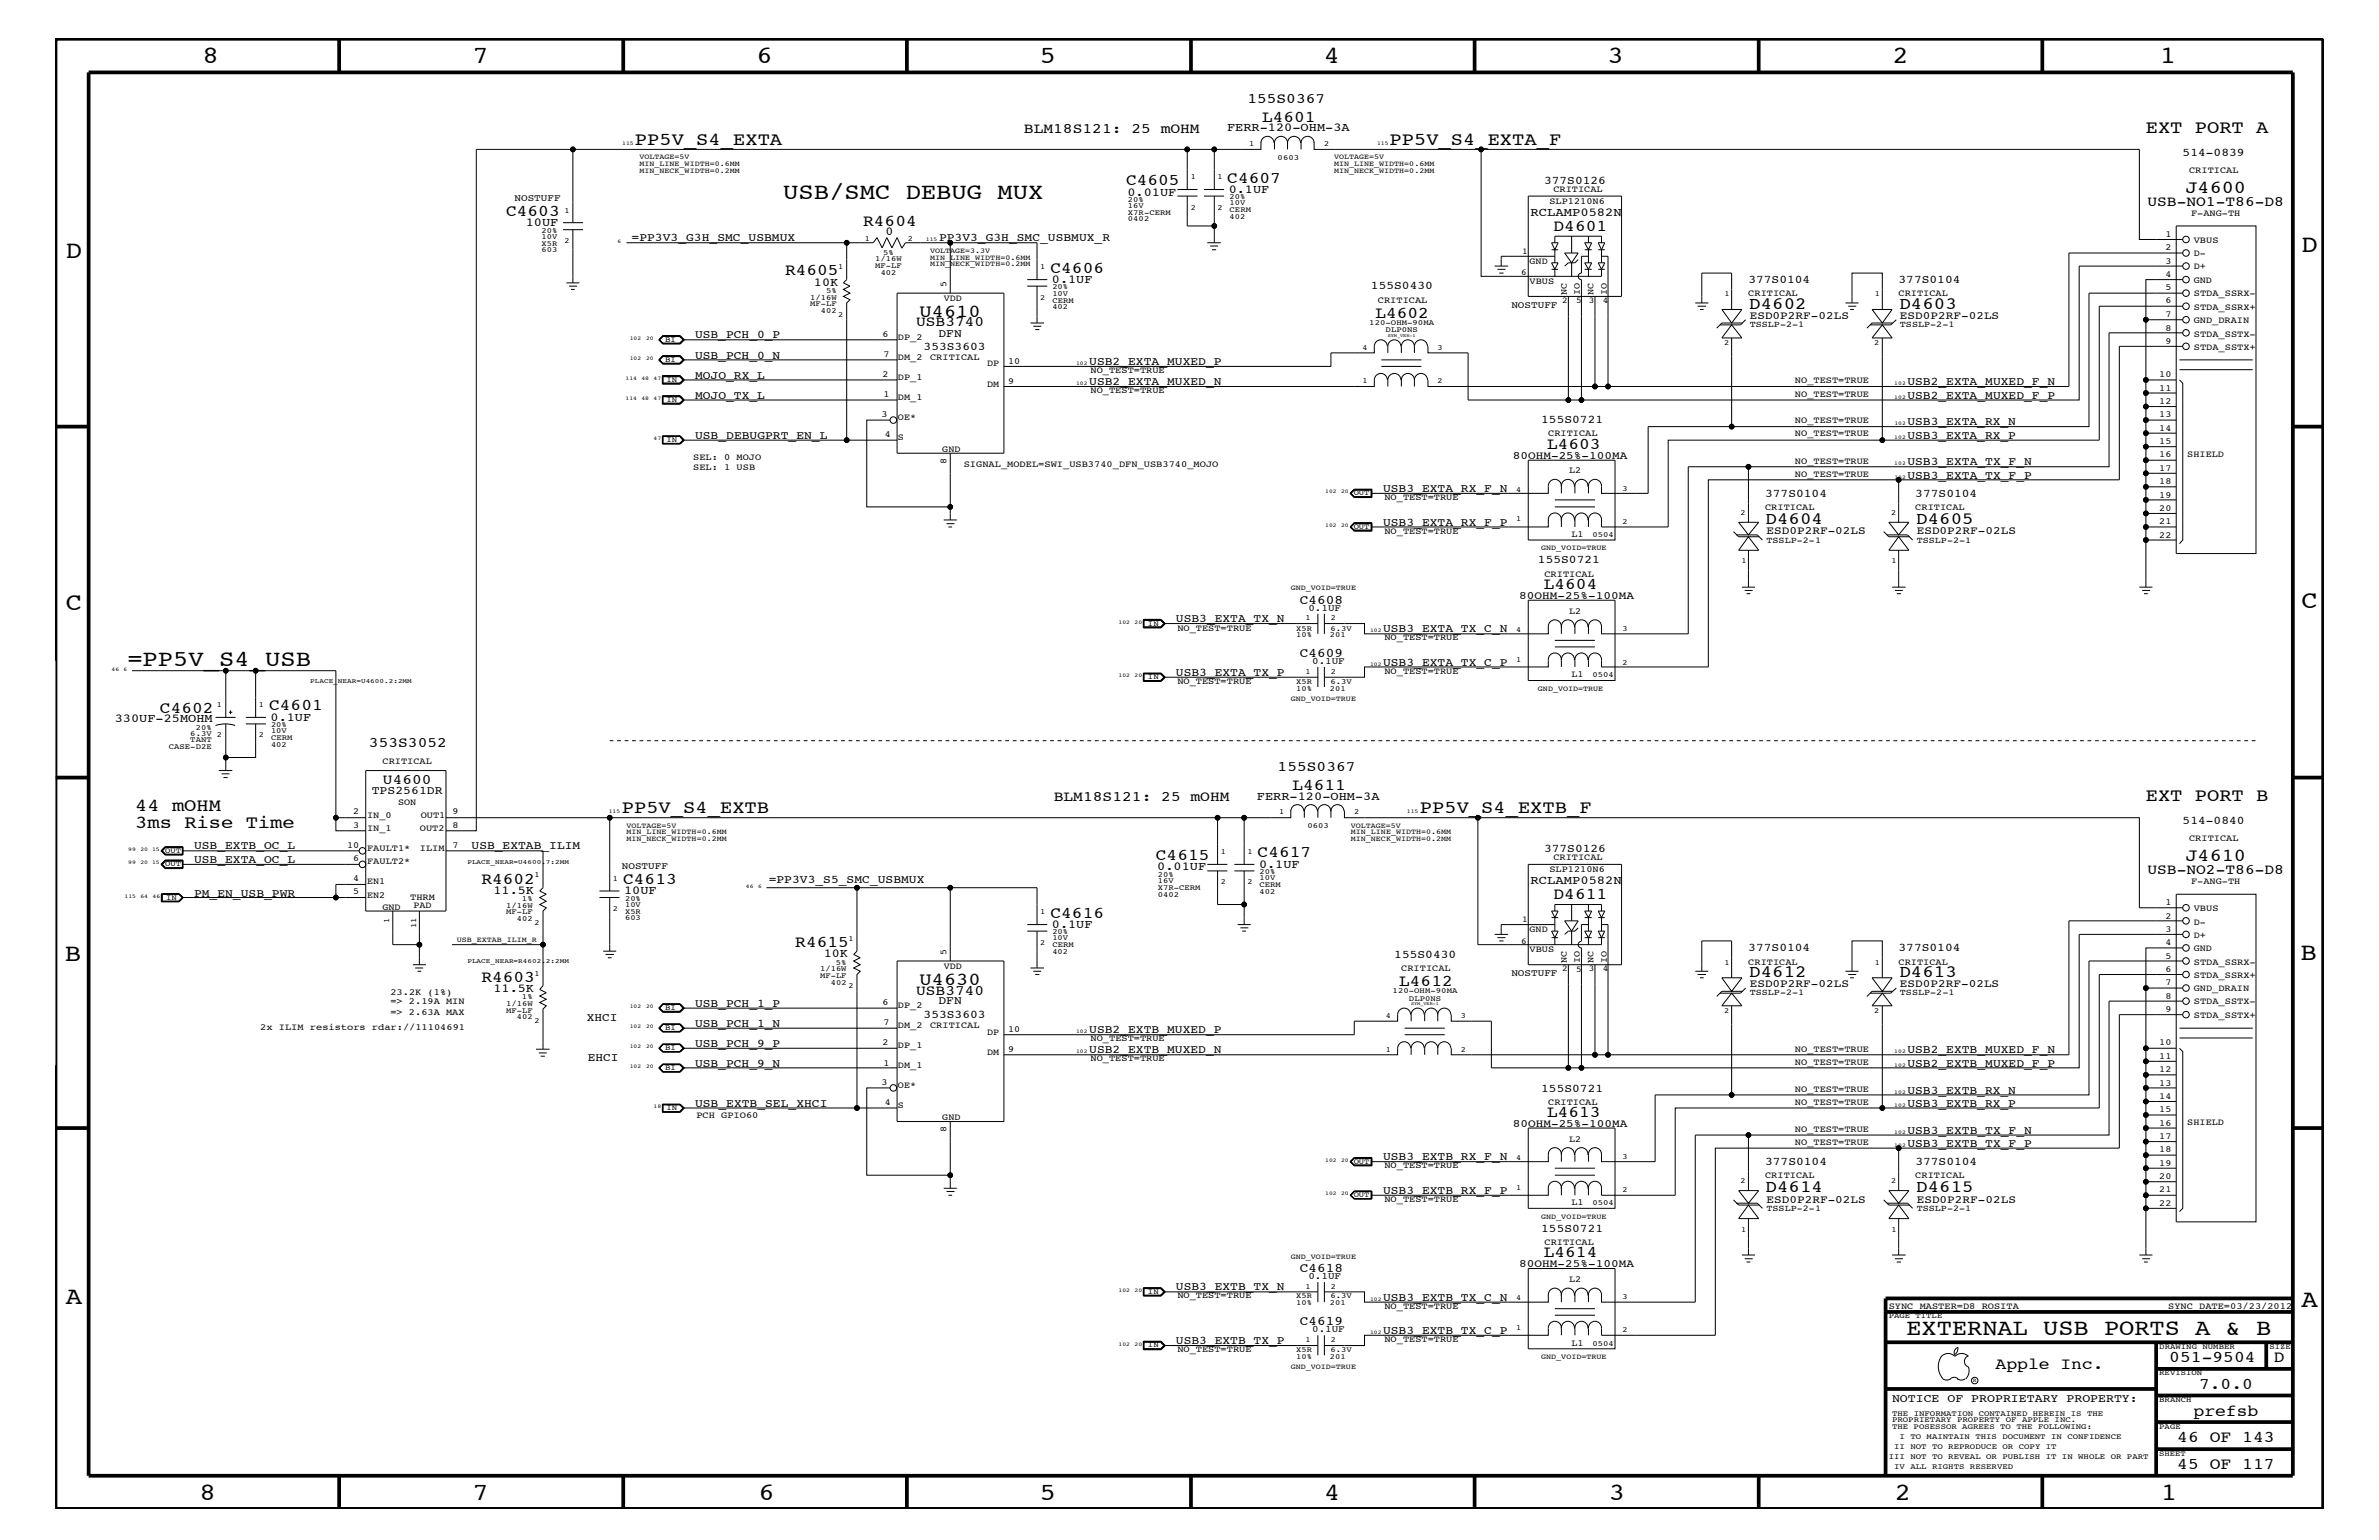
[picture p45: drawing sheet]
<svg xmlns="http://www.w3.org/2000/svg" width="432mm" height="279mm" viewBox="0 0 432 279" stroke-linecap="round" stroke-linejoin="round" font-family="sans-serif">
<defs><g id="words">
<g font-size="4.5">
<text x="36.7" y="11.5">8</text>
<text x="85.8" y="11.5">7</text>
<text x="137.3" y="11.5">6</text>
<text x="188.7" y="11.5">5</text>
<text x="240.3" y="11.5">4</text>
<text x="291.8" y="11.5">3</text>
<text x="343.5" y="11.5">2</text>
<text x="392" y="11.5">1</text>
<text x="11.9" y="46.8">D</text>
<text x="417.7" y="45.7">D</text>
<text x="11.9" y="110.6">C</text>
<text x="417.7" y="110.4">C</text>
<text x="11.8" y="174.3">B</text>
<text x="417.6" y="174.2">B</text>
<text x="11.9" y="236.7">A</text>
<text x="417.7" y="237.1">A</text>
<text x="36.2" y="272.1">8</text>
<text x="85.8" y="272.1">7</text>
<text x="137.7" y="272.1">6</text>
<text x="188.7" y="272.1">5</text>
<text x="240.4" y="272.1">4</text>
<text x="292" y="272.1">3</text>
<text x="343.9" y="272.1">2</text>
<text x="392.2" y="272.1">1</text>
</g>
<g font-size="4.1">
<text x="142.2" y="36.2">USB/SMC DEBUG MUX</text>
<text x="23.1" y="120.8">=PP5V_S4_USB</text>
<text x="346" y="242.3">EXTERNAL USB PORTS A &amp; B</text>
</g>
<g font-size="3.3">
<text x="115.2" y="26.3">PP5V_S4_EXTA</text>
<text x="252.2" y="26.3">PP5V_S4_EXTA_F</text>
<text x="389.5" y="24.1">EXT PORT A</text>
<text x="396.7" y="35">J4600</text>
<text x="166.9" y="57.4">U4610</text>
<text x="24.6" y="147.1">44 mOHM</text>
<text x="112.9" y="147.5">PP5V_S4_EXTB</text>
<text x="257.7" y="147.5">PP5V_S4_EXTB_F</text>
<text x="389.5" y="145.3">EXT PORT B</text>
<text x="24.6" y="150.1">3ms Rise Time</text>
<text x="396.7" y="156.2">J4610</text>
<text x="166.9" y="178.7">U4630</text>
</g>
<g font-size="3.1">
<text x="317.5" y="56.1">D4602</text>
<text x="344.8" y="56.1">D4603</text>
<text x="320.5" y="95.1">D4604</text>
<text x="347.8" y="95.1">D4605</text>
<text x="317.5" y="177.3">D4612</text>
<text x="344.8" y="177.3">D4613</text>
<text x="320.5" y="216.4">D4614</text>
<text x="347.8" y="216.4">D4615</text>
</g>
<g font-size="3">
<text x="229.1" y="22.1">L4601</text>
<text x="204.4" y="33.6">C4605</text>
<text x="222.8" y="33.1">C4607</text>
<text x="91.9" y="39.2">C4603</text>
<text x="156.7" y="41">R4604</text>
<text x="282" y="41.9">D4601</text>
<text x="142.5" y="50">R4605</text>
<text x="190.7" y="49.6">C4606</text>
<text x="249.6" y="57.7">L4602</text>
<text x="280.8" y="81.4">L4603</text>
<text x="280.2" y="106.9">L4604</text>
<text x="29" y="129.3">C4602</text>
<text x="48.9" y="128.9">C4601</text>
<text x="234.6" y="143.4">L4611</text>
<text x="228.3" y="155.6">C4617</text>
<text x="87.4" y="160.3">R4602</text>
<text x="113.1" y="160.5">C4613</text>
<text x="209.8" y="156.1">C4615</text>
<text x="190.7" y="166.5">C4616</text>
<text x="282" y="163.2">D4611</text>
<text x="144.4" y="171.8">R4615</text>
<text x="87.4" y="178.2">R4603</text>
<text x="254" y="178.8">L4612</text>
<text x="280.8" y="202.6">L4613</text>
<text x="280.2" y="228.1">L4614</text>
<text x="362.2" y="248.4">Apple Inc.</text>
<text x="393.7" y="247.1">051-9504</text>
<text x="399.2" y="252">7.0.0</text>
<text x="412.7" y="247.1">D</text>
<text x="398.1" y="256.8">prefsb</text>
<text x="395.2" y="261.6">46 OF 143</text>
<text x="395.2" y="266.6">45 OF 117</text>
</g>
<g font-size="2.6">
<text x="226.4" y="18.7">155S0367</text>
<text x="185.8" y="24.1">BLM18S121: 25 mOHM</text>
<text x="389.8" y="37.4">USB-NO1-T86-D8</text>
<text x="166.3" y="59.2">USB3740</text>
<text x="67" y="135.6">353S3052</text>
<text x="69.5" y="142.2">U4600</text>
<text x="231.9" y="139.8">155S0367</text>
<text x="191.3" y="145.3">BLM18S121: 25 mOHM</text>
<text x="389.8" y="158.6">USB-NO2-T86-D8</text>
<text x="166.3" y="180.5">USB3740</text>
</g>
<g font-size="2.4">
<text x="235.9" y="109.5">C4608</text>
<text x="235.9" y="119.2">C4609</text>
<text x="235.9" y="230.7">C4618</text>
<text x="235.9" y="240.5">C4619</text>
</g>
<g font-size="2.2">
<text x="222.7" y="23.8">FERR-120-OHM-3A</text>
<text x="204.6" y="35.5">0.01UF</text>
<text x="223" y="35">0.1UF</text>
<text x="95.4" y="41">10UF</text>
<text x="277.8" y="39.1">RCLAMP0582N</text>
<text x="160.7" y="42.7">0</text>
<text x="147.7" y="51.8">10K</text>
<text x="190.9" y="51.3">0.1UF</text>
<text x="20.8" y="131">330UF-25MOHM</text>
<text x="49.1" y="130.8">0.1UF</text>
<text x="228.1" y="145.1">FERR-120-OHM-3A</text>
<text x="210.1" y="157.9">0.01UF</text>
<text x="228.5" y="157.4">0.1UF</text>
<text x="277.8" y="160.4">RCLAMP0582N</text>
<text x="89.6" y="162.2">11.5K</text>
<text x="113.3" y="162.2">10UF</text>
<text x="149.5" y="173.7">10K</text>
<text x="190.9" y="168.3">0.1UF</text>
<text x="89.6" y="179.9">11.5K</text>
</g>
<g font-size="2.1">
<text x="396.2" y="28.3">514-0839</text>
<text x="280.2" y="33.3">377S0126</text>
<text x="114.6" y="43.8">=PP3V3_G3H_SMC_USBMUX</text>
<text x="170.4" y="43.8">PP3V3_G3H_SMC_USBMUX_R</text>
<text x="248.8" y="52.5">155S0430</text>
<text x="317.3" y="51.3">377S0104</text>
<text x="344.6" y="51.3">377S0104</text>
<text x="126.2" y="65.1">USB_PCH_0_N</text>
<text x="126.2" y="61.4">USB_PCH_0_P</text>
<text x="167.6" y="63.4">353S3603</text>
<text x="170.3" y="61.1">DFN</text>
<text x="126.2" y="68.7">MOJO_RX_L</text>
<text x="197.7" y="69.9">USB2_EXTA_MUXED_N</text>
<text x="197.7" y="66.2">USB2_EXTA_MUXED_P</text>
<text x="346.2" y="69.9">USB2_EXTA_MUXED_F_N</text>
<text x="126.2" y="72.3">MOJO_TX_L</text>
<text x="279.7" y="76.8">155S0721</text>
<text x="346.2" y="77.2">USB3_EXTA_RX_N</text>
<text x="346.2" y="72.3">USB2_EXTA_MUXED_F_P</text>
<text x="126.2" y="79.6">USB_DEBUGPRT_EN_L</text>
<text x="346.2" y="79.6">USB3_EXTA_RX_P</text>
<text x="251" y="89.3">USB3_EXTA_RX_F_N</text>
<text x="346.2" y="84.4">USB3_EXTA_TX_F_N</text>
<text x="346.2" y="86.9">USB3_EXTA_TX_F_P</text>
<text x="251" y="95.4">USB3_EXTA_RX_F_P</text>
<text x="320.4" y="90.1">377S0104</text>
<text x="347.6" y="90.1">377S0104</text>
<text x="279.1" y="102.2">155S0721</text>
<text x="213.4" y="112.9">USB3_EXTA_TX_N</text>
<text x="251" y="114.8">USB3_EXTA_TX_C_N</text>
<text x="213.4" y="122.6">USB3_EXTA_TX_P</text>
<text x="251" y="120.8">USB3_EXTA_TX_C_P</text>
<text x="67.5" y="144">TPS2561DR</text>
<text x="396.2" y="149.5">514-0840</text>
<text x="35.2" y="154.1">USB_EXTB_OC_L</text>
<text x="85.6" y="154.1">USB_EXTAB_ILIM</text>
<text x="280.2" y="154.5">377S0126</text>
<text x="35.2" y="156.6">USB_EXTA_OC_L</text>
<text x="139.5" y="160.2">=PP3V3_S5_SMC_USBMUX</text>
<text x="35.2" y="162.7">PM_EN_USB_PWR</text>
<text x="253.1" y="173.8">155S0430</text>
<text x="317.3" y="172.6">377S0104</text>
<text x="344.6" y="172.6">377S0104</text>
<text x="106.5" y="185.2">XHCI</text>
<text x="126.2" y="182.7">USB_PCH_1_P</text>
<text x="167.6" y="184.7">353S3603</text>
<text x="170.3" y="182.2">DFN</text>
<text x="126.2" y="189.9">USB_PCH_9_P</text>
<text x="126.2" y="186.3">USB_PCH_1_N</text>
<text x="197.7" y="187.5">USB2_EXTB_MUXED_P</text>
<text x="197.7" y="191.1">USB2_EXTB_MUXED_N</text>
<text x="346.2" y="191.1">USB2_EXTB_MUXED_F_N</text>
<text x="106.7" y="192.5">EHCI</text>
<text x="126.2" y="193.6">USB_PCH_9_N</text>
<text x="346.2" y="193.6">USB2_EXTB_MUXED_F_P</text>
<text x="126.2" y="200.9">USB_EXTB_SEL_XHCI</text>
<text x="279.7" y="198.1">155S0721</text>
<text x="346.2" y="198.4">USB3_EXTB_RX_N</text>
<text x="346.2" y="200.9">USB3_EXTB_RX_P</text>
<text x="346.2" y="208.1">USB3_EXTB_TX_F_P</text>
<text x="346.2" y="205.7">USB3_EXTB_TX_F_N</text>
<text x="251" y="210.5">USB3_EXTB_RX_F_N</text>
<text x="320.4" y="211.4">377S0104</text>
<text x="347.6" y="211.4">377S0104</text>
<text x="251" y="216.6">USB3_EXTB_RX_F_P</text>
<text x="279.7" y="223.5">155S0721</text>
<text x="213.4" y="234.1">USB3_EXTB_TX_N</text>
<text x="251" y="236">USB3_EXTB_TX_C_N</text>
<text x="213.4" y="243.9">USB3_EXTB_TX_P</text>
<text x="251" y="242">USB3_EXTB_TX_C_P</text>
<text x="343.4" y="254.4">NOTICE OF PROPRIETARY PROPERTY:</text>
</g>
<g font-size="2">
<text x="317.6" y="57.9">ESD0P2RF-02LS</text>
<text x="344.8" y="57.9">ESD0P2RF-02LS</text>
<text x="274.6" y="83.3">80OHM-25%-100MA</text>
<text x="320.6" y="97">ESD0P2RF-02LS</text>
<text x="347.9" y="97">ESD0P2RF-02LS</text>
<text x="275.8" y="108.7">80OHM-25%-100MA</text>
<text x="317.6" y="179.1">ESD0P2RF-02LS</text>
<text x="344.8" y="179.1">ESD0P2RF-02LS</text>
<text x="274.6" y="204.4">80OHM-25%-100MA</text>
<text x="320.6" y="218.2">ESD0P2RF-02LS</text>
<text x="347.9" y="218.2">ESD0P2RF-02LS</text>
<text x="275.8" y="229.9">80OHM-25%-100MA</text>
</g>
<g font-size="1.8">
<text x="93.4" y="36.4">NOSTUFF</text>
<text x="274.3" y="55.8">NOSTUFF</text>
<text x="237.5" y="110.8">0.1UF</text>
<text x="238.2" y="120.4">0.1UF</text>
<text x="112.9" y="157.7">NOSTUFF</text>
<text x="274.3" y="177.1">NOSTUFF</text>
<text x="237.5" y="232">0.1UF</text>
<text x="238.2" y="241.7">0.1UF</text>
</g>
<g font-size="1.7">
<text x="281.9" y="34.8">CRITICAL</text>
<text x="397.3" y="31.4">CRITICAL</text>
<text x="281.2" y="37">SLP1210N6</text>
<text x="397.7" y="39.2">F-ANG-TH</text>
<text x="277.6" y="47.9">GND</text>
<text x="393" y="45.4">2</text>
<text x="393" y="47.9">3</text>
<text x="393" y="43">1</text>
<text x="398.2" y="46.5">D-</text>
<text x="398.2" y="44.1">VBUS</text>
<text x="171.8" y="52.1" transform="rotate(-90 171.8 52.1)">5</text>
<text x="277.6" y="51.5">VBUS</text>
<text x="284.4" y="53.5" transform="rotate(-90 284.4 53.5)">NC</text>
<text x="286.8" y="53.5" transform="rotate(-90 286.8 53.5)">IO</text>
<text x="289.2" y="53.5" transform="rotate(-90 289.2 53.5)">NC</text>
<text x="291.7" y="53.5" transform="rotate(-90 291.7 53.5)">IO</text>
<text x="317.3" y="53.8">CRITICAL</text>
<text x="344.6" y="53.8">CRITICAL</text>
<text x="393" y="50.2">4</text>
<text x="393" y="52.7">5</text>
<text x="398.2" y="51.3">GND</text>
<text x="398.2" y="48.9">D+</text>
<text x="398.2" y="53.8">STDA_SSRX-</text>
<text x="171.3" y="54.6">VDD</text>
<text x="250.1" y="55">CRITICAL</text>
<text x="393" y="60">8</text>
<text x="393" y="55.1">6</text>
<text x="393" y="57.5">7</text>
<text x="398.2" y="56.2">STDA_SSRX+</text>
<text x="398.2" y="58.6">GND_DRAIN</text>
<text x="160.2" y="61.2">6</text>
<text x="160.4" y="64.8">7</text>
<text x="163" y="65.3">DM_2</text>
<text x="163" y="61.7">DP_2</text>
<text x="168.8" y="65.3">CRITICAL</text>
<text x="183" y="66">10</text>
<text x="393" y="62.3">9</text>
<text x="398.2" y="63.4">STDA_SSTX+</text>
<text x="398.2" y="61.1">STDA_SSTX-</text>
<text x="160.2" y="68.4">2</text>
<text x="163" y="68.9">DP_1</text>
<text x="179.2" y="70.1">DM</text>
<text x="179.2" y="66.5">DP</text>
<text x="183" y="69.6">9</text>
<text x="198" y="71.3">NO_TEST=TRUE</text>
<text x="198" y="67.7">NO_TEST=TRUE</text>
<text x="325.8" y="72">NO_TEST=TRUE</text>
<text x="325.8" y="69.5">NO_TEST=TRUE</text>
<text x="391.9" y="70.9">11</text>
<text x="391.9" y="68.4">10</text>
<text x="160" y="75.7">3</text>
<text x="160.4" y="72.1">1</text>
<text x="163" y="72.6">DM_1</text>
<text x="163" y="76.2">OE*</text>
<text x="325.8" y="76.8">NO_TEST=TRUE</text>
<text x="391.9" y="73.3">12</text>
<text x="391.9" y="75.7">13</text>
<text x="125.8" y="83.5">SEL: 0 MOJO</text>
<text x="160.6" y="79.4">4</text>
<text x="163" y="79.9">S</text>
<text x="171" y="82">GND</text>
<text x="281" y="79.2">CRITICAL</text>
<text x="325.8" y="79.2">NO_TEST=TRUE</text>
<text x="391.9" y="78.2">14</text>
<text x="391.9" y="80.5">15</text>
<text x="391.9" y="83">16</text>
<text x="397" y="82.8">SHIELD</text>
<text x="125.8" y="85.3">SEL: 1 USB</text>
<text x="171.8" y="84.2" transform="rotate(-90 171.8 84.2)">8</text>
<text x="174.9" y="84.7">SIGNAL_MODEL=SWI_USB3740_DFN_USB3740_MOJO</text>
<text x="284.8" y="85.9">L2</text>
<text x="325.8" y="84.1">NO_TEST=TRUE</text>
<text x="325.8" y="86.5">NO_TEST=TRUE</text>
<text x="391.9" y="85.4">17</text>
<text x="391.9" y="87.8">18</text>
<text x="251.3" y="90.7">NO_TEST=TRUE</text>
<text x="320.4" y="92.6">CRITICAL</text>
<text x="347.6" y="92.6">CRITICAL</text>
<text x="391.9" y="95.1">21</text>
<text x="391.9" y="90.3">19</text>
<text x="391.9" y="92.7">20</text>
<text x="251.3" y="96.8">NO_TEST=TRUE</text>
<text x="285.2" y="97.4">L1</text>
<text x="391.9" y="97.6">22</text>
<text x="280.3" y="104.7">CRITICAL</text>
<text x="284.8" y="111.4">L2</text>
<text x="213.7" y="114.4">NO_TEST=TRUE</text>
<text x="251.3" y="116.2">NO_TEST=TRUE</text>
<text x="213.7" y="124.1">NO_TEST=TRUE</text>
<text x="251.3" y="122.3">NO_TEST=TRUE</text>
<text x="285.2" y="122.9">L1</text>
<text x="69.4" y="138.6">CRITICAL</text>
<text x="64.1" y="147.7">2</text>
<text x="66.6" y="148.4">IN_0</text>
<text x="72.3" y="146">SON</text>
<text x="76.4" y="148.4">OUT1</text>
<text x="82.1" y="147.7">9</text>
<text x="63" y="153.8">10</text>
<text x="64.1" y="150.1">3</text>
<text x="66.6" y="150.7">IN_1</text>
<text x="66.6" y="154.4">FAULT1*</text>
<text x="76.2" y="150.7">OUT2</text>
<text x="76.2" y="154.4">ILIM</text>
<text x="82.1" y="150.1">8</text>
<text x="82.1" y="153.8">7</text>
<text x="397.3" y="152.6">CRITICAL</text>
<text x="64.1" y="156.2">6</text>
<text x="64.1" y="159.9">4</text>
<text x="66.6" y="156.8">FAULT2*</text>
<text x="66.6" y="160.5">EN1</text>
<text x="281.2" y="158.2">SLP1210N6</text>
<text x="281.9" y="156.1">CRITICAL</text>
<text x="397.7" y="160.5">F-ANG-TH</text>
<text x="64.1" y="162.2">5</text>
<text x="66.6" y="162.8">EN2</text>
<text x="69.4" y="165">GND</text>
<text x="74.5" y="163.3">THRM</text>
<text x="75.1" y="164.7">PAD</text>
<text x="393" y="166.7">2</text>
<text x="393" y="164.2">1</text>
<text x="398.2" y="167.8">D-</text>
<text x="398.2" y="165.3">VBUS</text>
<text x="171.8" y="173.3" transform="rotate(-90 171.8 173.3)">5</text>
<text x="277.6" y="169.1">GND</text>
<text x="277.6" y="172.7">VBUS</text>
<text x="393" y="171.5">4</text>
<text x="393" y="169">3</text>
<text x="393" y="173.9">5</text>
<text x="398.2" y="172.6">GND</text>
<text x="398.2" y="170.1">D+</text>
<text x="171.3" y="175.9">VDD</text>
<text x="254.3" y="176.2">CRITICAL</text>
<text x="284.4" y="174.8" transform="rotate(-90 284.4 174.8)">NC</text>
<text x="286.8" y="174.8" transform="rotate(-90 286.8 174.8)">IO</text>
<text x="289.2" y="174.8" transform="rotate(-90 289.2 174.8)">NC</text>
<text x="291.7" y="174.8" transform="rotate(-90 291.7 174.8)">IO</text>
<text x="317.3" y="175">CRITICAL</text>
<text x="344.6" y="175">CRITICAL</text>
<text x="393" y="176.3">6</text>
<text x="393" y="178.8">7</text>
<text x="398.2" y="177.4">STDA_SSRX+</text>
<text x="398.2" y="179.9">GND_DRAIN</text>
<text x="398.2" y="175">STDA_SSRX-</text>
<text x="70.9" y="182.2">=&gt; 2.19A MIN</text>
<text x="70.9" y="184.1">=&gt; 2.63A MAX</text>
<text x="70.9" y="180.5">23.2K (1%)</text>
<text x="160.2" y="182.4">6</text>
<text x="163" y="182.9">DP_2</text>
<text x="393" y="183.6">9</text>
<text x="393" y="181.2">8</text>
<text x="398.2" y="184.7">STDA_SSTX+</text>
<text x="398.2" y="182.2">STDA_SSTX-</text>
<text x="47.2" y="186.9">2x ILIM resistors rdar://11104691</text>
<text x="160.2" y="189.7">2</text>
<text x="160.4" y="186">7</text>
<text x="163" y="190.2">DP_1</text>
<text x="163" y="186.5">DM_2</text>
<text x="168.8" y="186.5">CRITICAL</text>
<text x="179.2" y="191.4">DM</text>
<text x="179.2" y="187.7">DP</text>
<text x="183" y="190.9">9</text>
<text x="183" y="187.2">10</text>
<text x="198" y="188.9">NO_TEST=TRUE</text>
<text x="325.8" y="190.8">NO_TEST=TRUE</text>
<text x="391.9" y="189.7">10</text>
<text x="160" y="196.9">3</text>
<text x="160.4" y="193.3">1</text>
<text x="163" y="193.7">DM_1</text>
<text x="163" y="197.4">OE*</text>
<text x="198" y="192.6">NO_TEST=TRUE</text>
<text x="325.8" y="193.2">NO_TEST=TRUE</text>
<text x="391.9" y="192.1">11</text>
<text x="391.9" y="194.5">12</text>
<text x="391.9" y="197">13</text>
<text x="126.4" y="202.9">PCH GPIO60</text>
<text x="160.6" y="200.5">4</text>
<text x="163" y="201">S</text>
<text x="171" y="203.2">GND</text>
<text x="281" y="200.4">CRITICAL</text>
<text x="325.8" y="200.4">NO_TEST=TRUE</text>
<text x="325.8" y="198.1">NO_TEST=TRUE</text>
<text x="391.9" y="199.3">14</text>
<text x="391.9" y="201.8">15</text>
<text x="171.8" y="205.4" transform="rotate(-90 171.8 205.4)">8</text>
<text x="284.8" y="207.1">L2</text>
<text x="325.8" y="207.7">NO_TEST=TRUE</text>
<text x="325.8" y="205.3">NO_TEST=TRUE</text>
<text x="391.9" y="204.2">16</text>
<text x="391.9" y="206.6">17</text>
<text x="391.9" y="209.1">18</text>
<text x="397" y="204.1">SHIELD</text>
<text x="251.3" y="211.9">NO_TEST=TRUE</text>
<text x="320.4" y="213.8">CRITICAL</text>
<text x="347.6" y="213.8">CRITICAL</text>
<text x="391.9" y="211.5">19</text>
<text x="391.9" y="213.9">20</text>
<text x="251.3" y="218">NO_TEST=TRUE</text>
<text x="285.2" y="218.6">L1</text>
<text x="391.9" y="216.4">21</text>
<text x="391.9" y="218.7">22</text>
<text x="280.3" y="225.9">CRITICAL</text>
<text x="284.8" y="232.6">L2</text>
<text x="213.7" y="235.6">NO_TEST=TRUE</text>
<text x="251.3" y="237.4">NO_TEST=TRUE</text>
<text x="342.8" y="237.4">SYNC_MASTER=D8_ROSITA</text>
<text x="393.5" y="237.4">SYNC_DATE=03/23/2012</text>
<text x="213.7" y="245.3">NO_TEST=TRUE</text>
<text x="251.3" y="243.5">NO_TEST=TRUE</text>
<text x="285.2" y="244.1">L1</text>
</g>
<g font-size="1.6">
<text x="276.3" y="46.1">1</text>
<text x="276.1" y="50">6</text>
<text x="283.5" y="55">2</text>
<text x="286.1" y="55.1">5</text>
<text x="288.4" y="55">3</text>
<text x="290.9" y="55">4</text>
<text x="317.6" y="59.4">TSSLP-2-1</text>
<text x="344.8" y="59.4">TSSLP-2-1</text>
<text x="320.6" y="98.5">TSSLP-2-1</text>
<text x="347.9" y="98.5">TSSLP-2-1</text>
<text x="276.3" y="167.3">1</text>
<text x="276.1" y="171.2">6</text>
<text x="283.5" y="176.2">2</text>
<text x="286.1" y="176.3">5</text>
<text x="288.4" y="176.2">3</text>
<text x="290.9" y="176.2">4</text>
<text x="317.6" y="180.5">TSSLP-2-1</text>
<text x="344.8" y="180.5">TSSLP-2-1</text>
<text x="320.6" y="219.7">TSSLP-2-1</text>
<text x="347.9" y="219.7">TSSLP-2-1</text>
</g>
<g font-size="1.4">
<text x="116.1" y="28.9">VOLTAGE=5V</text>
<text x="226.7" y="26.5">1</text>
<text x="231.9" y="29.1">0603</text>
<text x="240.4" y="26.5">2</text>
<text x="242.1" y="28.9">VOLTAGE=5V</text>
<text x="116.1" y="31.4">MIN_NECK_WIDTH=0.2MM</text>
<text x="116.1" y="30.2">MIN_LINE_WIDTH=0.6MM</text>
<text x="216.2" y="32.5">1</text>
<text x="221" y="32.5">1</text>
<text x="242.1" y="30.2">MIN_LINE_WIDTH=0.6MM</text>
<text x="242.1" y="31.4">MIN_NECK_WIDTH=0.2MM</text>
<text x="102.4" y="38.6">1</text>
<text x="204.7" y="40.2">0402</text>
<text x="204.7" y="36.7">20%</text>
<text x="204.7" y="37.8">16V</text>
<text x="204.7" y="39">X7R-CERM</text>
<text x="216.2" y="38">2</text>
<text x="221" y="38">2</text>
<text x="223.2" y="37.3">10V</text>
<text x="223.2" y="39.7">402</text>
<text x="223.2" y="36.2">20%</text>
<text x="223.2" y="38.5">CERM</text>
<text x="98.3" y="44.6">X5R</text>
<text x="98.3" y="43.4">10V</text>
<text x="98.3" y="45.7">603</text>
<text x="98.3" y="42.3">20%</text>
<text x="102.4" y="44">2</text>
<text x="157" y="43.7">1</text>
<text x="158.9" y="47.4">1/16W</text>
<text x="160.3" y="46.3">5%</text>
<text x="164.8" y="43.7">2</text>
<text x="168.8" y="45.9">VOLTAGE=3.3V</text>
<text x="168.8" y="47.1">MIN_LINE_WIDTH=0.6MM</text>
<text x="149.9" y="53.2">5%</text>
<text x="152.1" y="48.9">1</text>
<text x="158.9" y="48.7">MF-LF</text>
<text x="159.9" y="49.9">402</text>
<text x="168.8" y="48.3">MIN_NECK_WIDTH=0.2MM</text>
<text x="188.8" y="48.9">1</text>
<text x="191" y="53.6">10V</text>
<text x="191" y="52.5">20%</text>
<text x="313" y="53.8">1</text>
<text x="340.3" y="53.8">1</text>
<text x="147.1" y="54.4">1/16W</text>
<text x="147.1" y="55.6">MF-LF</text>
<text x="149" y="56.8">402</text>
<text x="152.1" y="57.4">2</text>
<text x="188.8" y="54.4">2</text>
<text x="191" y="56.1">402</text>
<text x="191" y="54.9">CERM</text>
<text x="248.5" y="59">120-OHM-90MA</text>
<text x="120.7" y="62">BI</text>
<text x="120.7" y="65.6">BI</text>
<text x="247.3" y="63.4">4</text>
<text x="251.5" y="60.3">DLP0NS</text>
<text x="260.9" y="63.4">3</text>
<text x="312.9" y="62.6">2</text>
<text x="340.2" y="62.6">2</text>
<text x="121" y="69.3">IN</text>
<text x="247.3" y="69.5">1</text>
<text x="260.9" y="69.5">2</text>
<text x="121" y="72.9">IN</text>
<text x="121" y="80.2">IN</text>
<text x="245.7" y="89.9">OUT</text>
<text x="275.2" y="89.2">4</text>
<text x="294.5" y="89">3</text>
<text x="245.7" y="96">OUT</text>
<text x="275.2" y="94.6">1</text>
<text x="294.5" y="95.1">2</text>
<text x="315.9" y="93.4">2</text>
<text x="343.2" y="93.4">2</text>
<text x="279.7" y="99.9">GND_VOID=TRUE</text>
<text x="289.1" y="97.4">0504</text>
<text x="234.3" y="107.1">GND_VOID=TRUE</text>
<text x="316.1" y="102.2">1</text>
<text x="343.3" y="102.2">1</text>
<text x="208.4" y="113.6">IN</text>
<text x="237" y="112.5">1</text>
<text x="241.6" y="112.5">2</text>
<text x="235.3" y="115.6">10%</text>
<text x="235.3" y="114.4">X5R</text>
<text x="241.4" y="115.6">201</text>
<text x="241.5" y="114.4">6.3V</text>
<text x="275.2" y="114.7">4</text>
<text x="294.5" y="114.5">3</text>
<text x="208.4" y="123.2">IN</text>
<text x="235.3" y="125.3">10%</text>
<text x="235.3" y="124.1">X5R</text>
<text x="237" y="122.3">1</text>
<text x="241.4" y="125.3">201</text>
<text x="241.5" y="124.1">6.3V</text>
<text x="241.6" y="122.3">2</text>
<text x="275.2" y="120.1">1</text>
<text x="279.1" y="125.3">GND_VOID=TRUE</text>
<text x="289.1" y="122.9">0504</text>
<text x="294.5" y="120.6">2</text>
<text x="39.4" y="128.3">1</text>
<text x="47" y="128.3">1</text>
<text x="49.2" y="131.9">20%</text>
<text x="234.3" y="127.1">GND_VOID=TRUE</text>
<text x="30.6" y="135.8">CASE-D2E</text>
<text x="34.5" y="133.5">6.3V 2</text>
<text x="34.5" y="134.6">TANT</text>
<text x="35.6" y="132.4">20%</text>
<text x="47" y="133.8">2</text>
<text x="49.2" y="134.2">CERM</text>
<text x="49.2" y="133">10V</text>
<text x="49.2" y="135.5">402</text>
<text x="232.2" y="147.7">1</text>
<text x="245.8" y="147.7">2</text>
<text x="30" y="154.7">OUT</text>
<text x="113.7" y="151.3">MIN_LINE_WIDTH=0.6MM</text>
<text x="113.7" y="150.1">VOLTAGE=5V</text>
<text x="113.7" y="152.6">MIN_NECK_WIDTH=0.2MM</text>
<text x="221.6" y="155">1</text>
<text x="226.4" y="155">1</text>
<text x="237.3" y="150.2">0603</text>
<text x="245.2" y="152.6">MIN_NECK_WIDTH=0.2MM</text>
<text x="245.2" y="151.3">MIN_LINE_WIDTH=0.6MM</text>
<text x="245.2" y="150.1">VOLTAGE=5V</text>
<text x="30" y="157.2">OUT</text>
<text x="97" y="159.2">1</text>
<text x="111.2" y="159.9">1</text>
<text x="210.1" y="161.4">X7R-CERM</text>
<text x="210.1" y="160.2">16V</text>
<text x="210.1" y="159.1">20%</text>
<text x="221.6" y="160.5">2</text>
<text x="226.4" y="160.5">2</text>
<text x="228.6" y="160.9">CERM</text>
<text x="228.6" y="158.6">20%</text>
<text x="228.6" y="159.7">10V</text>
<text x="30.1" y="163.3">IN</text>
<text x="70.6" y="167.4" transform="rotate(-90 70.6 167.4)">1</text>
<text x="91.9" y="164.7">1/16W</text>
<text x="91.9" y="165.9">MF-LF</text>
<text x="93.8" y="167.1">402</text>
<text x="94.7" y="163.5">1%</text>
<text x="97" y="167.8">2</text>
<text x="111.2" y="165.3">2</text>
<text x="113.5" y="165.8">X5R</text>
<text x="113.5" y="167">603</text>
<text x="113.5" y="163.5">20%</text>
<text x="113.5" y="164.5">10V</text>
<text x="188.8" y="165.9">1</text>
<text x="210.1" y="162.7">0402</text>
<text x="228.6" y="162.2">402</text>
<text x="75.5" y="168.4" transform="rotate(-90 75.5 168.4)">11</text>
<text x="82.9" y="171">USB_EXTAB_ILIM_R</text>
<text x="154" y="170.7">1</text>
<text x="188.8" y="171.4">2</text>
<text x="191" y="173.1">402</text>
<text x="191" y="169.5">20%</text>
<text x="191" y="170.6">10V</text>
<text x="191" y="171.8">CERM</text>
<text x="97" y="177.1">1</text>
<text x="148.8" y="176.2">1/16W</text>
<text x="148.8" y="177.4">MF-LF</text>
<text x="150.8" y="178.7">402</text>
<text x="151.7" y="175">5%</text>
<text x="154" y="179.3">2</text>
<text x="313" y="175">1</text>
<text x="340.3" y="175">1</text>
<text x="91.9" y="183.8">MF-LF</text>
<text x="91.9" y="182.5">1/16W</text>
<text x="93.8" y="184.9">402</text>
<text x="94.7" y="181.3">1%</text>
<text x="97" y="185.5">2</text>
<text x="120.7" y="183.2">BI</text>
<text x="251.5" y="184.7">4</text>
<text x="252.8" y="180.2">120-OHM-90MA</text>
<text x="255.7" y="181.6">DLP0NS</text>
<text x="265.2" y="184.7">3</text>
<text x="312.9" y="183.8">2</text>
<text x="340.2" y="183.8">2</text>
<text x="120.7" y="190.5">BI</text>
<text x="120.7" y="186.9">BI</text>
<text x="251.5" y="190.8">1</text>
<text x="265.2" y="190.8">2</text>
<text x="120.7" y="194.2">BI</text>
<text x="121" y="201.5">IN</text>
<text x="245.7" y="211.1">OUT</text>
<text x="275.2" y="210.4">4</text>
<text x="275.2" y="215.8">1</text>
<text x="294.5" y="210.2">3</text>
<text x="315.9" y="214.7">2</text>
<text x="343.2" y="214.7">2</text>
<text x="245.7" y="217.2">OUT</text>
<text x="279.7" y="221.1">GND_VOID=TRUE</text>
<text x="289.1" y="218.6">0504</text>
<text x="294.5" y="216.3">2</text>
<text x="316.1" y="223.5">1</text>
<text x="343.3" y="223.5">1</text>
<text x="234.3" y="228.4">GND_VOID=TRUE</text>
<text x="237" y="233.8">1</text>
<text x="241.6" y="233.8">2</text>
<text x="208.4" y="234.7">IN</text>
<text x="235.3" y="235.6">X5R</text>
<text x="235.3" y="236.8">10%</text>
<text x="241.4" y="236.8">201</text>
<text x="241.5" y="235.6">6.3V</text>
<text x="275.2" y="235.8">4</text>
<text x="294.5" y="235.7">3</text>
<text x="342.8" y="239.2">PAGE TITLE</text>
<text x="208.4" y="244.5">IN</text>
<text x="235.3" y="245.3">X5R</text>
<text x="237" y="243.5">1</text>
<text x="241.5" y="245.3">6.3V</text>
<text x="241.6" y="243.5">2</text>
<text x="275.2" y="241.3">1</text>
<text x="289.1" y="244.1">0504</text>
<text x="294.5" y="241.7">2</text>
<text x="391.9" y="244.7">DRAWING NUMBER</text>
<text x="411.9" y="244.7">SIZE</text>
<text x="234.3" y="248.4">GND_VOID=TRUE</text>
<text x="235.3" y="246.5">10%</text>
<text x="241.4" y="246.5">201</text>
<text x="279.7" y="246.5">GND_VOID=TRUE</text>
<text x="391.9" y="249.5">REVISION</text>
<text x="343.4" y="256.8">THE INFORMATION CONTAINED HEREIN IS THE</text>
<text x="391.9" y="254.4">BRANCH</text>
<text x="343.4" y="258">PROPRIETARY PROPERTY OF APPLE INC.</text>
<text x="343.4" y="259.3">THE POSESSOR AGREES TO THE FOLLOWING:</text>
<text x="343.8" y="262.9">II NOT TO REPRODUCE OR COPY IT</text>
<text x="344.8" y="261.1">I TO MAINTAIN THIS DOCUMENT IN CONFIDENCE</text>
<text x="391.9" y="259.3">PAGE</text>
<text x="342.8" y="264.7">III NOT TO REVEAL OR PUBLISH IT IN WHOLE OR PART</text>
<text x="343.8" y="266.6">IV ALL RIGHTS RESERVED</text>
<text x="391.9" y="264.1">SHEET</text>
</g>
<g font-size="1.2">
<text x="56.3" y="124">PLACE_NEAR=U4600.2:2MM</text>
<text x="84.8" y="156.8">PLACE_NEAR=U4600.7:2MM</text>
<text x="84.8" y="174.8">PLACE_NEAR=R4602.2:2MM</text>
</g>
<g font-size="1">
<text x="112.9" y="26.3">115</text>
<text x="249.9" y="26.3">115</text>
<text x="112.1" y="44.1">6</text>
<text x="168.1" y="43.8">115</text>
<text x="114.3" y="61.7">102</text>
<text x="114.3" y="65.3">102</text>
<text x="117.3" y="61.7">20</text>
<text x="117.3" y="65.3">20</text>
<text x="113.5" y="68.9">114</text>
<text x="116.4" y="68.9">48</text>
<text x="118.6" y="68.9">47</text>
<text x="195.3" y="69.9">102</text>
<text x="195.3" y="66.2">102</text>
<text x="343.8" y="69.9">102</text>
<text x="113.5" y="72.6">114</text>
<text x="116.4" y="72.6">48</text>
<text x="118.6" y="72.6">47</text>
<text x="343.8" y="72.3">102</text>
<text x="343.8" y="77.2">102</text>
<text x="118.6" y="79.9">47</text>
<text x="343.8" y="79.6">102</text>
<text x="240.5" y="89.5">102</text>
<text x="243.4" y="89.5">20</text>
<text x="343.8" y="84.4">102</text>
<text x="343.8" y="86.9">102</text>
<text x="240.5" y="95.6">102</text>
<text x="243.4" y="95.6">20</text>
<text x="203" y="113.1">102</text>
<text x="205.9" y="113.1">20</text>
<text x="248.7" y="114.8">102</text>
<text x="20.2" y="121.7">46</text>
<text x="22.4" y="121.7">6</text>
<text x="203" y="122.9">102</text>
<text x="205.9" y="122.9">20</text>
<text x="248.7" y="120.8">102</text>
<text x="110.5" y="147.5">115</text>
<text x="255.4" y="147.5">115</text>
<text x="23.3" y="154.4">99</text>
<text x="25.5" y="154.4">20 15</text>
<text x="23.3" y="156.8">99</text>
<text x="25.5" y="156.8">20 15</text>
<text x="135.4" y="161.1">46</text>
<text x="137.6" y="161.1">6</text>
<text x="22.6" y="162.8">115</text>
<text x="25.5" y="162.8">64</text>
<text x="27.7" y="162.8">46</text>
<text x="114.3" y="182.9">102</text>
<text x="117.3" y="182.9">20</text>
<text x="114.3" y="190.2">102</text>
<text x="114.3" y="186.5">102</text>
<text x="117.3" y="190.2">20</text>
<text x="117.3" y="186.5">20</text>
<text x="195.3" y="187.5">102</text>
<text x="195.3" y="191.1">102</text>
<text x="343.8" y="191.1">102</text>
<text x="114.3" y="193.7">102</text>
<text x="117.3" y="193.7">20</text>
<text x="343.8" y="193.6">102</text>
<text x="118.6" y="201">18</text>
<text x="343.8" y="198.4">102</text>
<text x="343.8" y="200.9">102</text>
<text x="343.8" y="208.1">102</text>
<text x="343.8" y="205.7">102</text>
<text x="240.5" y="210.8">102</text>
<text x="243.4" y="210.8">20</text>
<text x="240.5" y="216.9">102</text>
<text x="243.4" y="216.9">20</text>
<text x="203" y="234.4">102</text>
<text x="205.9" y="234.4">20</text>
<text x="248.7" y="236">102</text>
<text x="203" y="244.1">102</text>
<text x="205.9" y="244.1">20</text>
<text x="248.7" y="242">102</text>
<text x="358.1" y="250.7">R</text>
</g>
<g font-size=".8">
<text x="251.9" y="61.2">SYM_VER-1</text>
<text x="256.1" y="182.4">SYM_VER-1</text>
</g>
</g></defs>
<g fill="none" stroke="#000" stroke-width=".18">
<path d="M104 27.1h111.5M213.7 35.6h3.7M213.7 34.4h3.7M215.5 35.6v5.4h4.9M218.5 35.6h3.7M218.5 34.4h3.7M220.4 35.6v8.4M220.4 27.1h-4.9v7.3M228.9 25.9a1.19 1.19 0 0 1 1.2-1.2 1.19 1.19 0 0 1 1.1 1.2M228.9 25.8v1.3h-8.5v7.3M231.3 25.8v1.3M231.3 25.9a1.19 1.19 0 0 1 1.2-1.2 1.19 1.19 0 0 1 1.2 1.2 1.19 1.19 0 0 1 1.2-1.2 1.19 1.19 0 0 1 1.2 1.2"/>
<path d="M233.7 25.8v1.3M236.1 25.9a1.19 1.19 0 0 1 1.2-1.2 1.19 1.19 0 0 1 1.2 1.2M236.1 25.8v1.3M238.5 25.8v1.3h30.3M277.4 35.6h16.9v18.2h-16.9zM102.2 41.7h3.6M102.2 40.4h3.6M102.8 51.3h2.4M103.3 51.9h1.4M103.6 52.5h.7M104 40.4v-13.3h-17.6v123.6h-5.5M104 41.7v9.6"/>
<path d="M113.7 44h40M162.8 53.2h19.4v29h-19.4zM163.7 45l-.9-1.9-.9 1.9-.9-1.9-.9 1.9-.9-1.9-.7 .9h-4.8v6.7l-.6 .6 1.2 .6-1.2 .6 1.2 .7-1.2 .6 1.2 .6-.6 .6v24.9h-29.7M163.7 45.1l.6-1.1h8.2v9.2M172.5 44h15.7v6.7M186.4 50.7h3.7M186.4 51.9h3.7M187 58.6h2.5M187.5 59.2h1.5M187.9 59.8h.7M188.2 51.9v6.7M219.1 44h2.5"/>
<path d="M219.6 44.6h1.5M220 45.3h.7M271.3 48.3h2.4M271.8 48.9h1.4M272.1 49.5h.8M281.6 44h1.2l-.6 1.3zM281.6 48.9h1.2M281.6 45.3h1.2M282.2 48.9l-.6-1.2h1.2l-.6 1.2v1.2M282.2 44v-1.1h8.5v1.1M282.2 46.5h-9.7v1.8M282.2 45.3v2.4"/>
<path d="M284 45.9h2.4l-1.1 1.8zM284.7 53.8v18.8h-18.2v-8.6h-7.3v-1.2M285.3 42.9v3M285.3 47.7v2.4M286.4 47.1l-.5 .6h-1.2l-.7 .6M287.6 44h1.3l-.6 1.3zM287.6 45.3h1.3M287.6 47.7h1.3l-.6 1.2zM287.6 48.9h1.3M288.3 46.5h-1.3v3a.59 .59 0 0 0-.6 .6 .59 .59 0 0 0 .6 .6v21.9M288.3 42.9v1.1M288.3 45.3v2.4"/>
<path d="M288.3 48.9v1.2M289.5 53.8v16.3h-30.3v-1.2M290.1 44h1.2l-.6 1.3zM290.1 45.3h1.2M290.1 47.7h1.2l-.6 1.2zM290.1 48.9h1.2M290.7 50.1h.1M290.7 45.3v2.4M290.7 48.9v1.2M290.7 46.5h1.2v23.6M307.7 55h2.4M308.1 55.6h1.5"/>
<path d="M308.5 56.1h.7M308.9 55v-5.5h5.4v6.6M312.5 56.1h3.7l-1.9 2.5zM314.3 58.9l1.9 2.4h-3.7zM316.2 58.6h-3.7l-.9 .9M316.8 58l-.9 .9h-3.7M335 55h2.3M335.5 55.6h1.4M335.8 56.1h.7M336.1 55v-5.5h5.6v6.6M339.8 56.1h3.6l-1.7 2.5zM341.7 58.9l1.7 2.4h-3.6z"/>
<path d="M343.5 58.6h-3.7l-.9 .9M344.2 58l-1 .9h-3.8M395 41h14.5v59.4h-14.5zM396.2 58h-6.7v10.9M396.2 50.7h-6.7v7.3M396.2 55.6h-15.2v24.3h-39.3v-18.6M396.2 53.2h-17v24.2h-64.9M396.2 43.4h-7.9v-16.3h-119.5v23h21.9M396.2 48.3h-18.8v24.3h-90.4M396.2 45.9h-20.7v24.2h-86M119.6 61.7l.7-.8h3.2l.7 .8-.7 .7h-3.2zM119.6 65.3l.7-.8h3.2l.7 .8-.7 .8h-3.2z"/>
<path d="M119.6 65.3l.7-.7h3.2l.5 .7-.5 .7M119.6 65.3l.7 .7h3.2M119.7 65.3l.6-.6h3.1l.6 .6-.6 .6h-3.1zM120.2 68.2h3.3l.7 .7-.7 .8h-3.3zM120.2 71.8h3.3l.7 .8-.7 .7h-3.3zM120.3 71.9h3.2l.5 .7-.5 .6h-3.2zM120.3 79.2h3.2l.5 .7-.5 .5h-3.2zM120.3 68.3h3.1l.6 .6-.6 .6M120.3 72h3.1l.6 .6-.6 .6M120.3 68.3h3.2l.5 .6-.5 .6h-3.2zM120.3 61.1h3.1l.6 .6-.6 .5h-3.1l-.6-.5zM123.4 79.2l.6 .7-.6 .5"/>
<path d="M123.5 68.2l.6 .7-.6 .7h-3.3M123.5 79.1l.6 .8-.6 .6M123.5 71.8l.6 .8-.6 .7h-3.3M123.5 79.1l.7 .8-.7 .6M123.5 61h-3.2l-.7 .7 .7 .6h3.2M123.5 61l.6 .7-.6 .6M123.5 61l.5 .7-.5 .6M123.5 64.5h-3.2l-.7 .8M123.5 64.5l.6 .8-.6 .7M123.5 79.1h-3.3v1.4h3.3M124 61.7h38.8M124 65.3h38.8"/>
<path d="M124 72.6h38.8M124 68.9h38.8M153.7 79.9h9.1M161.6 76.2h-4.3v15.8h15.2M250.7 66.5h7.3M250.7 65.3h7.3M251.8 62.8a1.19 1.19 0 0 0-1.2-1.1 1.19 1.19 0 0 0-1.2 1.1v1.2h-7.8v2.5h-59.4M251.8 68.9a1.19 1.19 0 0 0-1.2-1.2 1.19 1.19 0 0 0-1.2 1.2v1.2h-67.2M254.3 68.9a1.19 1.19 0 0 0-1.2-1.2 1.19 1.19 0 0 0-1.2 1.2v1.2M254.3 62.8a1.19 1.19 0 0 0-1.2-1.1 1.19 1.19 0 0 0-1.2 1.1v1.2M256.7 62.8a1.19 1.19 0 0 0-1.2-1.1 1.19 1.19 0 0 0-1.1 1.1v1.2M256.7 68.9a1.19 1.19 0 0 0-1.2-1.2 1.19 1.19 0 0 0-1.1 1.2v1.2"/>
<path d="M256.7 62.8v1.2M256.7 68.9v1.2M256.7 62.8a1.19 1.19 0 0 1 1.2-1.1 1.19 1.19 0 0 1 1.2 1.1M256.7 68.9a1.19 1.19 0 0 1 1.2-1.2 1.19 1.19 0 0 1 1.2 1.2M284.7 72.6h2.3M314.3 61.3v16.1h-15.2v12.1h-8.4v-1.2a1.19 1.19 0 0 0-1.2-1.3 1.19 1.19 0 0 0-1.2 1.3v1.2M341.7 79.9h-38.9v15.7h-12.1v-1.3M395 78.6h-5.5v2.4M395 76.2h-5.5v2.4M395 73.8h-5.5v2.4M395 71.3h-5.5v2.5M395 68.9h-5.5v2.4"/>
<path d="M395.6 68.9l.6 .6v28.5l-.6 .7M395.6 65.3h13.3M395.6 67.1h13.3M396.2 60.4h-13.4v24.3h-65.4M396.2 62.8h-11.5v24.3h-40.1v7.7M171.3 94.3h2.4M171.8 95h1.4M172.1 95.6h.7M172.5 82.2v12.1M245 95.6l.8-.8h3.2v1.6h-3.2zM245.1 89.5l.7-.7h3.1v1.4h-3.1zM245.1 95.6l.7 .6"/>
<path d="M245.8 96.2h3.1M245.8 88.7h3.2v1.6h-3.2l-.8-.8zM245.8 88.9h3.1v1.2h-3.1l-.6-.6zM245.8 96.2l-.6-.6 .6-.6h3.1v1.2M245.8 94.8l-.7 .8M248.9 94.9h-3.1l-.7 .7M248.9 94.8v1.5h-3.1l-.7-.7M277.4 83.5h15.7v14.5h-15.7zM281 94.3v1.3h-32.1M281 94.4a1.19 1.19 0 0 1 1.2-1.3 1.19 1.19 0 0 1 1.2 1.3M282.2 90.7h7.3M282.2 92h7.3"/>
<path d="M283.4 89.5v-1.2a1.19 1.19 0 0 0-1.2-1.3 1.19 1.19 0 0 0-1.2 1.3v1.2h-32.1M283.4 94.3v1.3M283.4 88.3a1.19 1.19 0 0 1 1.2-1.3 1.19 1.19 0 0 1 1.2 1.3M283.4 94.4a1.19 1.19 0 0 1 1.2-1.3 1.19 1.19 0 0 1 1.2 1.3M285.9 94.3v1.3M285.9 94.4a1.19 1.19 0 0 1 1.1-1.3 1.19 1.19 0 0 1 1.2 1.3M288.2 88.3a1.19 1.19 0 0 0-1.2-1.3 1.19 1.19 0 0 0-1.1 1.3v1.2M288.3 94.3v1.3M288.3 94.4a1.19 1.19 0 0 1 1.2-1.3 1.19 1.19 0 0 1 1.2 1.3M314.6 96.5l1 .9h3.7M315.1 97h3.9l.9 1M315.6 94.8h3.6l-1.8 2.2z"/>
<path d="M317.4 97.4l1.8 2.4h-3.6zM317.4 94.8v-10.1h-11v30.3h-15.7v-1.3M317.4 99.8v6.7M341.9 96.5l.9 .9h3.8M342.5 97h3.7l1 1M342.8 94.8h3.7l-1.9 2.2zM344.6 99.8v6.7M344.6 97.4l1.9 2.4h-3.7zM344.6 87.1h-34.5v33.9h-19.4v-1.2M395 98h-5.5v8.5M395 95.6h-5.5v2.4M395 93.2h-5.5v2.4"/>
<path d="M395 90.7h-5.5v2.5M395 88.3h-5.5v2.4M395 85.9h-5.5v2.4M395 83.5h-5.5v2.4M395 81h-5.5v2.5M207.5 112.5h3.2l.7 .6-.7 .8M207.5 112.4h3.2l.8 .7-.8 .8h-3.2zM207.6 112.5h3.1l.6 .6-.6 .7h-3.1zM210.7 112.5l.6 .6M211.3 113.1l-.6 .6h-3.1M211.3 113.1h27.9M239.2 111.4v3.6"/>
<path d="M240.4 113.1h7.3v1.9h33.3v-1.3M240.4 111.4v3.6M277.4 108.9h15.7v14.6h-15.7zM281 119.8v1.2h-33.3v1.9h-7.3M281 119.8a1.19 1.19 0 0 1 1.2-1.3 1.19 1.19 0 0 1 1.2 1.3M281 113.8a1.19 1.19 0 0 1 1.2-1.3 1.19 1.19 0 0 1 1.2 1.3M282.2 116.2h7.3M282.2 117.4h7.3M283.4 113.7v1.3M283.4 119.8v1.2M283.4 113.8a1.19 1.19 0 0 1 1.2-1.3 1.19 1.19 0 0 1 1.2 1.3M283.4 119.8a1.19 1.19 0 0 1 1.2-1.3 1.19 1.19 0 0 1 1.2 1.3"/>
<path d="M285.9 113.7v1.3M285.9 119.8v1.2M285.9 113.8a1.19 1.19 0 0 1 1.1-1.3 1.19 1.19 0 0 1 1.2 1.3M285.9 119.8a1.19 1.19 0 0 1 1.1-1.3 1.19 1.19 0 0 1 1.2 1.3M288.3 113.7v1.3M288.3 119.8v1.2M288.3 113.8a1.19 1.19 0 0 1 1.2-1.3 1.19 1.19 0 0 1 1.2 1.3M288.3 119.8a1.19 1.19 0 0 1 1.2-1.3 1.19 1.19 0 0 1 1.2 1.3M316.2 106.5h2.3M316.7 107.1h1.4M317 107.7h.7M343.4 106.5h2.5"/>
<path d="M343.9 107.1h1.5M344.3 107.7h.7M388.3 106.5h2.4M388.8 107.1h1.5M389.2 107.7h.6M24 121.7h22.4M39.1 131.6a5.7 5.7 0 0 1 3.6 0M39.1 130.2h3.7M39.7 139.8h2.5M41 131.3v6.1h5.4v-6.1M41 121.7v8.5M41 137.4v2.4"/>
<path d="M41.6 129.2h.6M41.8 128.9v.7M44.6 130.2h3.7M44.6 131.3h3.7M46.4 130.2v-8.5h14.6v26.7M66.4 139.8h14.5v25.5h-14.5zM207.5 122.2h3.2l.7 .7-.7 .6h-3.2M207.5 122.1h3.2l.8 .8-.8 .7h-3.2zM207.6 122.2v1.3M207.6 122.3h3.1l.6 .6M210.7 122.2l.6 .7-.6 .6M211.3 122.9l-.6 .6h-3.1"/>
<path d="M211.3 122.9h27.9M239.2 121v3.6M240.4 121v3.6M30 153.7l-.6 .7 .6 .6M30 153.6h3.2v1.5h-3.2l-.8-.7zM30 156.1h3.2v1.5h-3.2l-.8-.8zM30 153.7h3.2M30 157.5h3.2M30 155h3.2M30 156.1l-.7 .7 .7 .7M30 153.7l-.7 .7 .7 .6M33.1 156.2h-3l-.6 .6 .6 .6h3"/>
<path d="M33.1 153.8h-3l-.6 .6 .6 .6h3M33.1 157.5v-1.4h-3.1l-.6 .7 .6 .7M33.1 153.7v1.3M33.1 154.4h32.1M33.1 156.8h32.1M40.2 140.4h1.5M40.6 141.1h.7M66.4 148.4h-5.4v2.3h5.4M80.9 154.4h17.7v6.7l-.6 .5 1.2 .6-1.2 .6 1.2 .7-1.2 .6 1.2 .6-.6 .6v13.5l-.6 .7 1.2 .6-1.2 .6 1.2 .6-1.2 .6 1.2 .6-.6 .6v7.3M80.9 148.4h29.8v13.2M110.7 148.4h110.3M219.1 158h3.7"/>
<path d="M219.1 156.8h3.7M221 158v6.1h4.8M224 158h3.7M224 156.8h3.7M225.8 158v9.7M225.8 148.4h-4.8v8.4M234.3 147.1v1.3h-8.5v8.4M234.3 147.2a1.19 1.19 0 0 1 1.2-1.2 1.19 1.19 0 0 1 1.2 1.2M236.7 147.2a1.19 1.19 0 0 1 1.2-1.2 1.19 1.19 0 0 1 1.2 1.2M236.7 147.1v1.3M239.2 147.2a1.19 1.19 0 0 1 1.2-1.2 1.19 1.19 0 0 1 1.2 1.2 1.19 1.19 0 0 1 1.2-1.2 1.19 1.19 0 0 1 1.1 1.2M239.2 147.1v1.3"/>
<path d="M241.6 147.1v1.3M244 147.1v1.3h24.2M277.4 156.8h16.9v18.2h-16.9zM29.4 162.2h3.1l.6 .6-.6 .7h-3.1zM29.5 162.2v1.3M32.4 162.2l.7 .6M32.5 162.2h-3.2v1.4h3.2M32.5 162.2l.8 .6-.8 .8M32.5 162.2l.7 .6-.7 .8M33.1 162.8l-.7 .7M61 162.8h5.4M66.4 160.5h-5.4v2.3h-27.9"/>
<path d="M71.3 165.3v6.1h4.8M74.9 175h2.4M75.4 175.6h1.4M75.8 176.2h.7M76.1 165.3v9.7M82 171.4h16.6M108.8 162.8h3.6M108.8 161.6h3.6M109.5 172.6h2.4M109.9 173.2h1.5M110.3 173.8h.7M110.7 162.8v9.8"/>
<path d="M139.1 161.1h33.4M155.5 161.1v11.5l-.6 .6 1.2 .6-1.2 .6 1.2 .6-1.2 .6 1.2 .6-.6 .6v24.2h-31.5M162.8 174.4h19.4v29.1h-19.4zM186.4 167.7h3.7M186.4 168.9h3.7M187 175.6h2.5M187.5 176.2h1.5M187.9 176.8h.7M188.2 167.7v-6.6h-15.7v13.3M188.2 168.9v6.7M224.6 167.7h2.4M225.1 168.3h1.5"/>
<path d="M225.5 168.9h.7M271.3 169.5h2.4M271.8 170.1h1.4M272.1 170.7h.8M281.6 165.3h1.2l-.6 1.2zM281.6 170.1h1.2M281.6 166.5h1.2M282.2 170.1l-.6-1.2h1.2l-.6 1.2v1.3M282.2 165.3v-1.2h8.5v1.2M282.2 167.7h-9.7v1.8M282.2 166.5v2.4M284 167.1h2.4l-1.1 1.8z"/>
<path d="M284.7 175v18.7h-14v-8.4h-7.3v-1.2M285.3 164.1v3M285.3 168.9v2.5M286.4 168.3l-.5 .6h-1.2l-.7 .6M287 170.8a.59 .59 0 0 0-.6 .6 .59 .59 0 0 0 .6 .6v21.7M287.6 165.3h1.3l-.6 1.2zM287.6 170.1h1.3M287.6 168.9h1.3l-.6 1.2zM287.6 166.5h1.3M288.3 164.1v1.2M288.3 166.5v2.4M288.3 170.1v1.3"/>
<path d="M288.3 167.7h-1.3v3M289.5 175v16.4h-26.1v-1.2M290.1 165.3h1.2l-.6 1.2zM290.1 168.9h1.2l-.6 1.2zM290.1 166.5h1.2M290.1 170.1h1.2M290.7 171.4h.1M290.7 166.5v2.4M290.7 170.1v1.3M290.7 167.7h1.2v23.7M307.7 176.2h2.4M308.1 176.8h1.5"/>
<path d="M308.5 177.4h.7M308.9 176.2v-5.5h5.4v6.7M312.5 177.4h3.7l-1.9 2.5zM316.2 179.9h-3.7l-.9 .9M316.8 179.3l-.9 .9h-3.7M335 176.2h2.3M335.5 176.8h1.4M335.8 177.4h.7M336.1 176.2v-5.5h5.6v6.7M339.8 177.4h3.6l-1.7 2.5zM343.5 179.9h-3.7l-.9 .9M344.2 179.3l-1 .9h-3.8"/>
<path d="M395 162.2h14.5v59.5h-14.5zM396.2 179.3h-6.7v10.9M396.2 172h-6.7v7.3M396.2 174.4h-17v24.3h-64.9M396.2 176.8h-15.2v24.2h-39.3v-18.5M396.2 169.5h-18.8v24.2h-90.4M396.2 164.7h-7.9v-16.3h-120.1v23h22.5M396.2 167.1h-20.7v24.3h-86M97.3 190.4h2.4M97.8 191h1.4M98.1 191.6h.8M119.6 182.9l.7-.8h3.2l.7 .8-.7 .8h-3.2z"/>
<path d="M119.6 190.2l.7-.7h3.2l.5 .7-.5 .6h-3.2zM119.6 190.2l.7 .7h3.2M119.6 182.9l.7-.7h3.2l.5 .7-.5 .6h-3.2zM119.6 186.5l.7-.6h3.2l.5 .6-.5 .6h-3.2zM119.6 186.5l.7 .7h3.2M119.6 193.7l.7-.6h3.2l.5 .6-.5 .7h-3.2zM119.6 193.7l.7 .8h3.2M119.7 193.7l.6-.6h3.1l.6 .6-.6 .7h-3.1zM120.3 189.5h3.1l.6 .7-.6 .6h-3.1l-.6-.6zM120.3 182.2h3.1l.6 .7-.6 .6h-3.1l-.6-.6zM120.3 185.9h3.1l.6 .6-.6 .6h-3.1l-.6-.6zM123.5 189.4h-3.2l-.7 .8 .7 .7h3.2"/>
<path d="M123.5 185.8h-3.2l-.7 .7 .7 .7h3.2M123.5 193.1h-3.2l-.7 .6 .7 .8h3.2M123.5 189.4h-3.2l-.7 .8M123.5 189.4l.7 .8-.7 .7M123.5 189.4l.6 .8-.6 .7M123.5 182.1h-3.2l-.7 .8M123.5 182.1l.6 .8-.6 .7h-3.2l-.7-.7M123.5 185.8h-3.2l-.7 .7M123.5 185.8l.7 .7-.7 .7M123.5 185.8l.6 .7-.6 .7M123.5 193.1h-3.2l-.7 .6M123.5 193.1l.7 .6-.7 .8"/>
<path d="M123.5 193.1l.6 .6-.6 .8M124 186.5h38.8M124 190.2h38.8M124 182.9h38.8M124 193.7h38.8M161.6 197.4h-4.3v15.8h15.2M254.9 187.7h7.3M254.9 186.5h7.3M256 184.1a1.19 1.19 0 0 0-1.1-1.2 1.19 1.19 0 0 0-1.2 1.2v1.2h-7.9v2.4h-63.6M256 190.2a1.19 1.19 0 0 0-1.1-1.2 1.19 1.19 0 0 0-1.2 1.2v1.2h-71.5M258.5 190.2a1.19 1.19 0 0 0-1.2-1.2 1.19 1.19 0 0 0-1.2 1.2v1.2M258.5 184.1a1.19 1.19 0 0 0-1.2-1.2 1.19 1.19 0 0 0-1.2 1.2v1.2"/>
<path d="M261 184.1a1.19 1.19 0 0 0-1.2-1.2 1.19 1.19 0 0 0-1.2 1.2v1.2M261 190.2a1.19 1.19 0 0 0-1.2-1.2 1.19 1.19 0 0 0-1.2 1.2v1.2M261 184.1v1.2M261 190.2v1.2M261 184.1a1.19 1.19 0 0 1 1.1-1.2 1.19 1.19 0 0 1 1.2 1.2M261 190.2a1.19 1.19 0 0 1 1.1-1.2 1.19 1.19 0 0 1 1.2 1.2M284.7 193.7h2.3M314.3 182.5v16.2h-13.9v12.1h-9.7v-1.2M314.3 180.2l1.9 2.3h-3.7zM341.7 180.2l1.7 2.3h-3.6zM395 199.8h-5.5v2.5M395 197.4h-5.5v2.4"/>
<path d="M395 195h-5.5v2.4M395 192.6h-5.5v2.4M395 190.2h-5.5v2.4M395.6 190.2l.6 .6v28.4l-.6 .6M395.6 186.5h13.3M395.6 188.3h13.3M396.2 184.1h-11.5v24.2h-40.1v7.7M396.2 181.6h-13.4v24.3h-65.4M120.3 200.4h3.2l.5 .6-.5 .7h-3.2zM123.4 200.4l.6 .6-.6 .7M123.5 200.3l.6 .7-.6 .8M123.5 200.3l.7 .7-.7 .8"/>
<path d="M123.5 200.3h-3.3v1.5h3.3M155.5 201h7.3M171.3 215.6h2.4M171.8 216.2h1.4M172.1 216.9h.7M172.5 203.5v12.1M245.1 216.9l.7 .6M245.1 216.9l.7 .5M245.2 210.8l.6-.6h3.1v1.2h-3.1zM245.8 217.4h3.1M245.8 210h3.2v1.5h-3.2l-.8-.7zM245.8 216.1l-.8 .8 .8 .6"/>
<path d="M245.8 216.2l-.6 .7 .6 .5M245.8 216.1h3.2v1.4h-3.2M245.8 210.1h3.1v1.3h-3.1l-.7-.6zM245.8 216.2h3.1M245.8 216.1l-.7 .8M245.8 216.2l-.7 .7M248.9 216.2v1.2M248.9 216.1v1.4M277.4 204.7h15.7v14.5h-15.7zM281 209.6v1.2h-32.1M281 215.6v1.3h-32.1M281 215.6a1.19 1.19 0 0 1 1.2-1.3 1.19 1.19 0 0 1 1.2 1.3"/>
<path d="M281 209.5a1.19 1.19 0 0 1 1.2-1.3 1.19 1.19 0 0 1 1.2 1.3M282.2 211.9h7.3M282.2 213.2h7.3M283.4 209.6v1.2M283.4 215.6v1.3M283.4 209.5a1.19 1.19 0 0 1 1.2-1.3 1.19 1.19 0 0 1 1.2 1.3M283.4 215.6a1.19 1.19 0 0 1 1.2-1.3 1.19 1.19 0 0 1 1.2 1.3M285.9 209.6v1.2M285.9 215.6v1.3M285.9 209.5a1.19 1.19 0 0 1 1.1-1.3 1.19 1.19 0 0 1 1.2 1.3M285.9 215.6a1.19 1.19 0 0 1 1.1-1.3 1.19 1.19 0 0 1 1.2 1.3M288.3 209.6v1.2"/>
<path d="M288.3 215.6v1.3M288.3 209.5a1.19 1.19 0 0 1 1.2-1.3 1.19 1.19 0 0 1 1.2 1.3M288.3 215.6a1.19 1.19 0 0 1 1.2-1.3 1.19 1.19 0 0 1 1.2 1.3M314.6 217.7l1 .9h3.7M315.1 218.3h3.9l.9 .9M315.6 216h3.6l-1.8 2.3zM317.4 218.6l1.8 2.5h-3.6zM317.4 216v-10.1h-9.7v30.3h-17v-1.2M341.7 201h-37.6v15.9h-13.4v-1.3M341.9 217.7l.9 .9h3.8M342.5 218.3h3.7l1 .9M342.8 216h3.7l-1.9 2.3z"/>
<path d="M344.6 218.6l1.9 2.5h-3.7zM344.6 208.3h-33.3v34h-20.6v-1.2M395 219.2h-5.5v8.5M395 216.9h-5.5v2.3M395 214.4h-5.5v2.5M395 211.9h-5.5v2.5M395 209.6h-5.5v2.3M395 207.1h-5.5v2.5M395 204.7h-5.5v2.4M395 202.3h-5.5v2.4M207.5 233.7h3.2l.7 .7-.7 .7h-3.2M207.5 233.6h3.2l.8 .8-.8 .7h-3.2z"/>
<path d="M207.6 233.7v1.4M207.6 233.8h3.1l.6 .6M210.7 233.7l.6 .7-.6 .7M211.3 234.4l-.6 .6h-3.1M211.3 234.4h27.9M239.2 232.6v3.6M240.4 234.4h7.3v1.8h33.3v-1.2M240.4 232.6v3.6M277.4 230.1h15.7v14.6h-15.7zM281 235a1.19 1.19 0 0 1 1.2-1.3 1.19 1.19 0 0 1 1.2 1.3M282.2 237.4h7.3M282.2 238.6h7.3"/>
<path d="M283.4 235v1.2M283.4 235a1.19 1.19 0 0 1 1.2-1.3 1.19 1.19 0 0 1 1.2 1.3M285.9 235v1.2M285.9 235a1.19 1.19 0 0 1 1.1-1.3 1.19 1.19 0 0 1 1.2 1.3M288.3 235v1.2M288.3 235a1.19 1.19 0 0 1 1.2-1.3 1.19 1.19 0 0 1 1.2 1.3M316.2 227.7h2.3M316.7 228.4h1.4M317 229h.7M317.4 221.1v6.6M343.4 227.7h2.5M343.9 228.4h1.5"/>
<path d="M344.3 229h.7M344.6 221.1v6.6M388.3 227.7h2.4M388.8 228.4h1.5M389.2 229h.6M207.5 243.4h3.2l.8 .7-.8 .8h-3.2zM207.6 243.4h3.1l.6 .7-.6 .6h-3.1zM207.6 243.5h3.1l.6 .6M210.7 243.4l.7 .7-.7 .7h-3.2M211.3 244.1l-.6 .6M211.3 244.1h27.9M239.2 242.3v3.6"/>
<path d="M240.4 242.3v3.6M281 241.1v1.2h-33.3v1.8h-7.3M281 241a1.19 1.19 0 0 1 1.2-1.3 1.19 1.19 0 0 1 1.2 1.3M283.4 241.1v1.2M283.4 241a1.19 1.19 0 0 1 1.2-1.3 1.19 1.19 0 0 1 1.2 1.3M285.9 241.1v1.2M285.9 241a1.19 1.19 0 0 1 1.1-1.3 1.19 1.19 0 0 1 1.2 1.3M288.3 241.1v1.2M288.3 241a1.19 1.19 0 0 1 1.2-1.3 1.19 1.19 0 0 1 1.2 1.3M352.4 246.1a1.69 1.69 0 0 1 2.4 0M352.4 246a3.3 3.3 0 0 0 .3 4.1M352.6 250.2l.7 .2 .7-.2"/>
<path d="M354 250.2l.7-.3 .7 .3M354.8 246.1a1.69 1.69 0 0 1 2.5 0M355.3 250.2l.7 .2 .7-.2M355.3 244.4l.1 .3a1.18 1.18 0 0 1-.6 1M355.4 244.4a.99 .99 0 0 0-.6 1.4M357.2 246a1.04 1.04 0 0 0-.6 1 1.04 1.04 0 0 0 .6 1M357.3 248l.1 .7a2.11 2.11 0 0 1-.6 1.5"/>
<circle cx="104" cy="27.1" r=".42"/>
<circle cx="215.5" cy="27.1" r=".42"/>
<circle cx="220.4" cy="27.1" r=".42"/>
<circle cx="268.8" cy="27.1" r=".42"/>
<circle cx="153.7" cy="44" r=".42"/>
<circle cx="172.5" cy="44" r=".42"/>
<circle cx="220.4" cy="41" r=".42"/>
<circle cx="389.5" cy="58" r=".42"/>
<circle cx="396.8" cy="55.6" r=".59"/>
<circle cx="396.8" cy="45.9" r=".59"/>
<circle cx="396.8" cy="53.2" r=".59"/>
<circle cx="396.8" cy="48.3" r=".59"/>
<circle cx="396.8" cy="43.4" r=".59"/>
<circle cx="396.8" cy="58" r=".59"/>
<circle cx="396.8" cy="50.7" r=".59"/>
<circle cx="153.7" cy="79.9" r=".42"/>
<circle cx="162.1" cy="76.2" r=".59"/>
<circle cx="284.7" cy="72.6" r=".42"/>
<circle cx="287" cy="72.6" r=".42"/>
<circle cx="289.5" cy="70.1" r=".42"/>
<circle cx="291.9" cy="70.1" r=".42"/>
<circle cx="314.3" cy="77.4" r=".42"/>
<circle cx="341.7" cy="79.9" r=".42"/>
<circle cx="389.5" cy="76.2" r=".42"/>
<circle cx="389.5" cy="73.8" r=".42"/>
<circle cx="389.5" cy="68.9" r=".42"/>
<circle cx="389.5" cy="71.3" r=".42"/>
<circle cx="389.5" cy="78.6" r=".42"/>
<circle cx="396.8" cy="62.8" r=".59"/>
<circle cx="396.8" cy="60.4" r=".59"/>
<circle cx="172.5" cy="92" r=".42"/>
<circle cx="317.3" cy="84.7" r=".42"/>
<circle cx="344.6" cy="87.1" r=".42"/>
<circle cx="389.5" cy="85.9" r=".42"/>
<circle cx="389.5" cy="81" r=".42"/>
<circle cx="389.5" cy="90.7" r=".42"/>
<circle cx="389.5" cy="83.5" r=".42"/>
<circle cx="389.5" cy="88.3" r=".42"/>
<circle cx="389.5" cy="95.6" r=".42"/>
<circle cx="389.5" cy="98" r=".42"/>
<circle cx="389.5" cy="93.2" r=".42"/>
<circle cx="41" cy="137.4" r=".42"/>
<circle cx="41" cy="121.7" r=".42"/>
<circle cx="46.4" cy="121.7" r=".42"/>
<circle cx="61" cy="148.4" r=".42"/>
<circle cx="65.8" cy="154.4" r=".59"/>
<circle cx="65.8" cy="156.8" r=".59"/>
<circle cx="110.7" cy="148.4" r=".42"/>
<circle cx="221" cy="148.4" r=".42"/>
<circle cx="225.8" cy="148.4" r=".42"/>
<circle cx="268.2" cy="148.4" r=".42"/>
<circle cx="61" cy="162.8" r=".42"/>
<circle cx="76.1" cy="171.4" r=".42"/>
<circle cx="98.6" cy="171.4" r=".42"/>
<circle cx="155.5" cy="161.1" r=".42"/>
<circle cx="172.5" cy="161.1" r=".42"/>
<circle cx="225.8" cy="164.1" r=".42"/>
<circle cx="389.5" cy="179.3" r=".42"/>
<circle cx="396.8" cy="176.8" r=".59"/>
<circle cx="396.8" cy="179.3" r=".59"/>
<circle cx="396.8" cy="172" r=".59"/>
<circle cx="396.8" cy="169.5" r=".59"/>
<circle cx="396.8" cy="167.1" r=".59"/>
<circle cx="396.8" cy="164.7" r=".59"/>
<circle cx="396.8" cy="174.4" r=".59"/>
<circle cx="162.1" cy="197.4" r=".59"/>
<circle cx="284.7" cy="193.7" r=".42"/>
<circle cx="287" cy="193.7" r=".42"/>
<circle cx="289.5" cy="191.4" r=".42"/>
<circle cx="291.9" cy="191.4" r=".42"/>
<circle cx="314.3" cy="198.7" r=".42"/>
<circle cx="389.5" cy="190.2" r=".42"/>
<circle cx="389.5" cy="195" r=".42"/>
<circle cx="389.5" cy="192.6" r=".42"/>
<circle cx="389.5" cy="197.4" r=".42"/>
<circle cx="389.5" cy="199.8" r=".42"/>
<circle cx="396.8" cy="184.1" r=".59"/>
<circle cx="396.8" cy="181.6" r=".59"/>
<circle cx="155.5" cy="201" r=".42"/>
<circle cx="172.5" cy="213.2" r=".42"/>
<circle cx="317.3" cy="205.9" r=".42"/>
<circle cx="341.7" cy="201" r=".42"/>
<circle cx="344.6" cy="208.3" r=".42"/>
<circle cx="389.5" cy="219.2" r=".42"/>
<circle cx="389.5" cy="204.7" r=".42"/>
<circle cx="389.5" cy="207.1" r=".42"/>
<circle cx="389.5" cy="202.3" r=".42"/>
<circle cx="389.5" cy="211.9" r=".42"/>
<circle cx="389.5" cy="214.4" r=".42"/>
<circle cx="389.5" cy="216.9" r=".42"/>
<circle cx="389.5" cy="209.6" r=".42"/>
<circle cx="358.4" cy="250.5" r=".59"/>
</g>
<g fill="none" stroke="#000" stroke-width=".68" stroke-linecap="butt">
<path d="M10.1 7h411.6v266.8h-411.6zM16.1 13.1h400.1v254.6h-400.1zM61.6 7v6.1M113.1 7v6.1M164.6 7v6.1M216.2 7v6.1M267.6 7v6.1M319.2 7v6.1M370.7 7v6.1M10.1 77.4h6M416.2 77.4h5.5M10.1 141.1h6"/>
<path d="M416.2 141.1h5.5M10.1 204.7h6M416.2 204.7h5.5M342.2 238h74M416.2 235.6h-74v32.1M342.2 252h49.2M342.2 243.5h74M391.4 248.4h24.8M391.4 243.5v24.2M391.4 258h24.8M391.4 253.2h24.8M411.3 243.5v4.9"/>
<path d="M61.6 267.7v6.1M113.1 267.7v6.1M164.6 267.7v6.1M216.2 268v5.8M267.6 267.7v6.1M319.2 267.7v6.1M370.7 267.7v6.1M391.4 262.9h24.8"/>
</g>
<path d="M110.7 134.4h298.8" fill="none" stroke="#000" stroke-width=".18" stroke-dasharray=".7 .7 .7 .7" stroke-linecap="butt"/>
<g fill="#000">
<circle cx="104" cy="27.1" r=".42"/>
<circle cx="215.5" cy="27.1" r=".42"/>
<circle cx="220.4" cy="27.1" r=".42"/>
<circle cx="268.8" cy="27.1" r=".42"/>
<circle cx="153.7" cy="44.1" r=".42"/>
<circle cx="172.5" cy="44.1" r=".42"/>
<circle cx="220.4" cy="41" r=".42"/>
<circle cx="389.5" cy="58" r=".42"/>
<circle cx="153.7" cy="79.9" r=".42"/>
<circle cx="284.6" cy="72.6" r=".42"/>
<circle cx="287" cy="72.6" r=".42"/>
<circle cx="289.5" cy="70.1" r=".42"/>
<circle cx="291.8" cy="70.1" r=".42"/>
<circle cx="314.3" cy="77.4" r=".42"/>
<circle cx="341.6" cy="79.9" r=".42"/>
<circle cx="389.5" cy="71.3" r=".42"/>
<circle cx="389.5" cy="78.6" r=".42"/>
<circle cx="389.5" cy="76.2" r=".42"/>
<circle cx="389.5" cy="73.8" r=".42"/>
<circle cx="389.5" cy="68.9" r=".42"/>
<circle cx="172.5" cy="92" r=".42"/>
<circle cx="317.3" cy="84.7" r=".42"/>
<circle cx="344.6" cy="87.1" r=".42"/>
<circle cx="389.5" cy="83.5" r=".42"/>
<circle cx="389.5" cy="95.6" r=".42"/>
<circle cx="389.5" cy="88.3" r=".42"/>
<circle cx="389.5" cy="90.7" r=".42"/>
<circle cx="389.5" cy="85.9" r=".42"/>
<circle cx="389.5" cy="81.1" r=".42"/>
<circle cx="389.5" cy="93.2" r=".42"/>
<circle cx="389.5" cy="98" r=".42"/>
<circle cx="41" cy="137.4" r=".42"/>
<circle cx="41" cy="121.7" r=".42"/>
<circle cx="46.4" cy="121.7" r=".42"/>
<circle cx="61" cy="148.4" r=".42"/>
<circle cx="110.7" cy="148.4" r=".42"/>
<circle cx="221" cy="148.4" r=".42"/>
<circle cx="225.8" cy="148.4" r=".42"/>
<circle cx="268.2" cy="148.4" r=".42"/>
<circle cx="61" cy="162.8" r=".42"/>
<circle cx="76.1" cy="171.4" r=".42"/>
<circle cx="98.6" cy="171.4" r=".42"/>
<circle cx="155.5" cy="161.1" r=".42"/>
<circle cx="172.5" cy="161.1" r=".42"/>
<circle cx="225.8" cy="164.1" r=".42"/>
<circle cx="389.5" cy="179.3" r=".42"/>
<circle cx="284.6" cy="193.7" r=".42"/>
<circle cx="287" cy="193.7" r=".42"/>
<circle cx="289.5" cy="191.4" r=".42"/>
<circle cx="291.8" cy="191.4" r=".42"/>
<circle cx="314.3" cy="198.7" r=".42"/>
<circle cx="389.5" cy="190.2" r=".42"/>
<circle cx="389.5" cy="199.8" r=".42"/>
<circle cx="389.5" cy="197.4" r=".42"/>
<circle cx="389.5" cy="195" r=".42"/>
<circle cx="389.5" cy="192.6" r=".42"/>
<circle cx="155.5" cy="201" r=".42"/>
<circle cx="172.5" cy="213.2" r=".42"/>
<circle cx="317.3" cy="205.9" r=".42"/>
<circle cx="341.6" cy="201" r=".42"/>
<circle cx="344.6" cy="208.3" r=".42"/>
<circle cx="389.5" cy="209.6" r=".42"/>
<circle cx="389.5" cy="216.9" r=".42"/>
<circle cx="389.5" cy="211.9" r=".42"/>
<circle cx="389.5" cy="204.7" r=".42"/>
<circle cx="389.5" cy="214.4" r=".42"/>
<circle cx="389.5" cy="219.2" r=".42"/>
<circle cx="389.5" cy="207.1" r=".42"/>
<circle cx="389.5" cy="202.3" r=".42"/>
</g>
<path d="M-.1 120.5h9.5v73.4h-9.5z" fill="#fff"/>
<use href="#words"/>
</svg>
